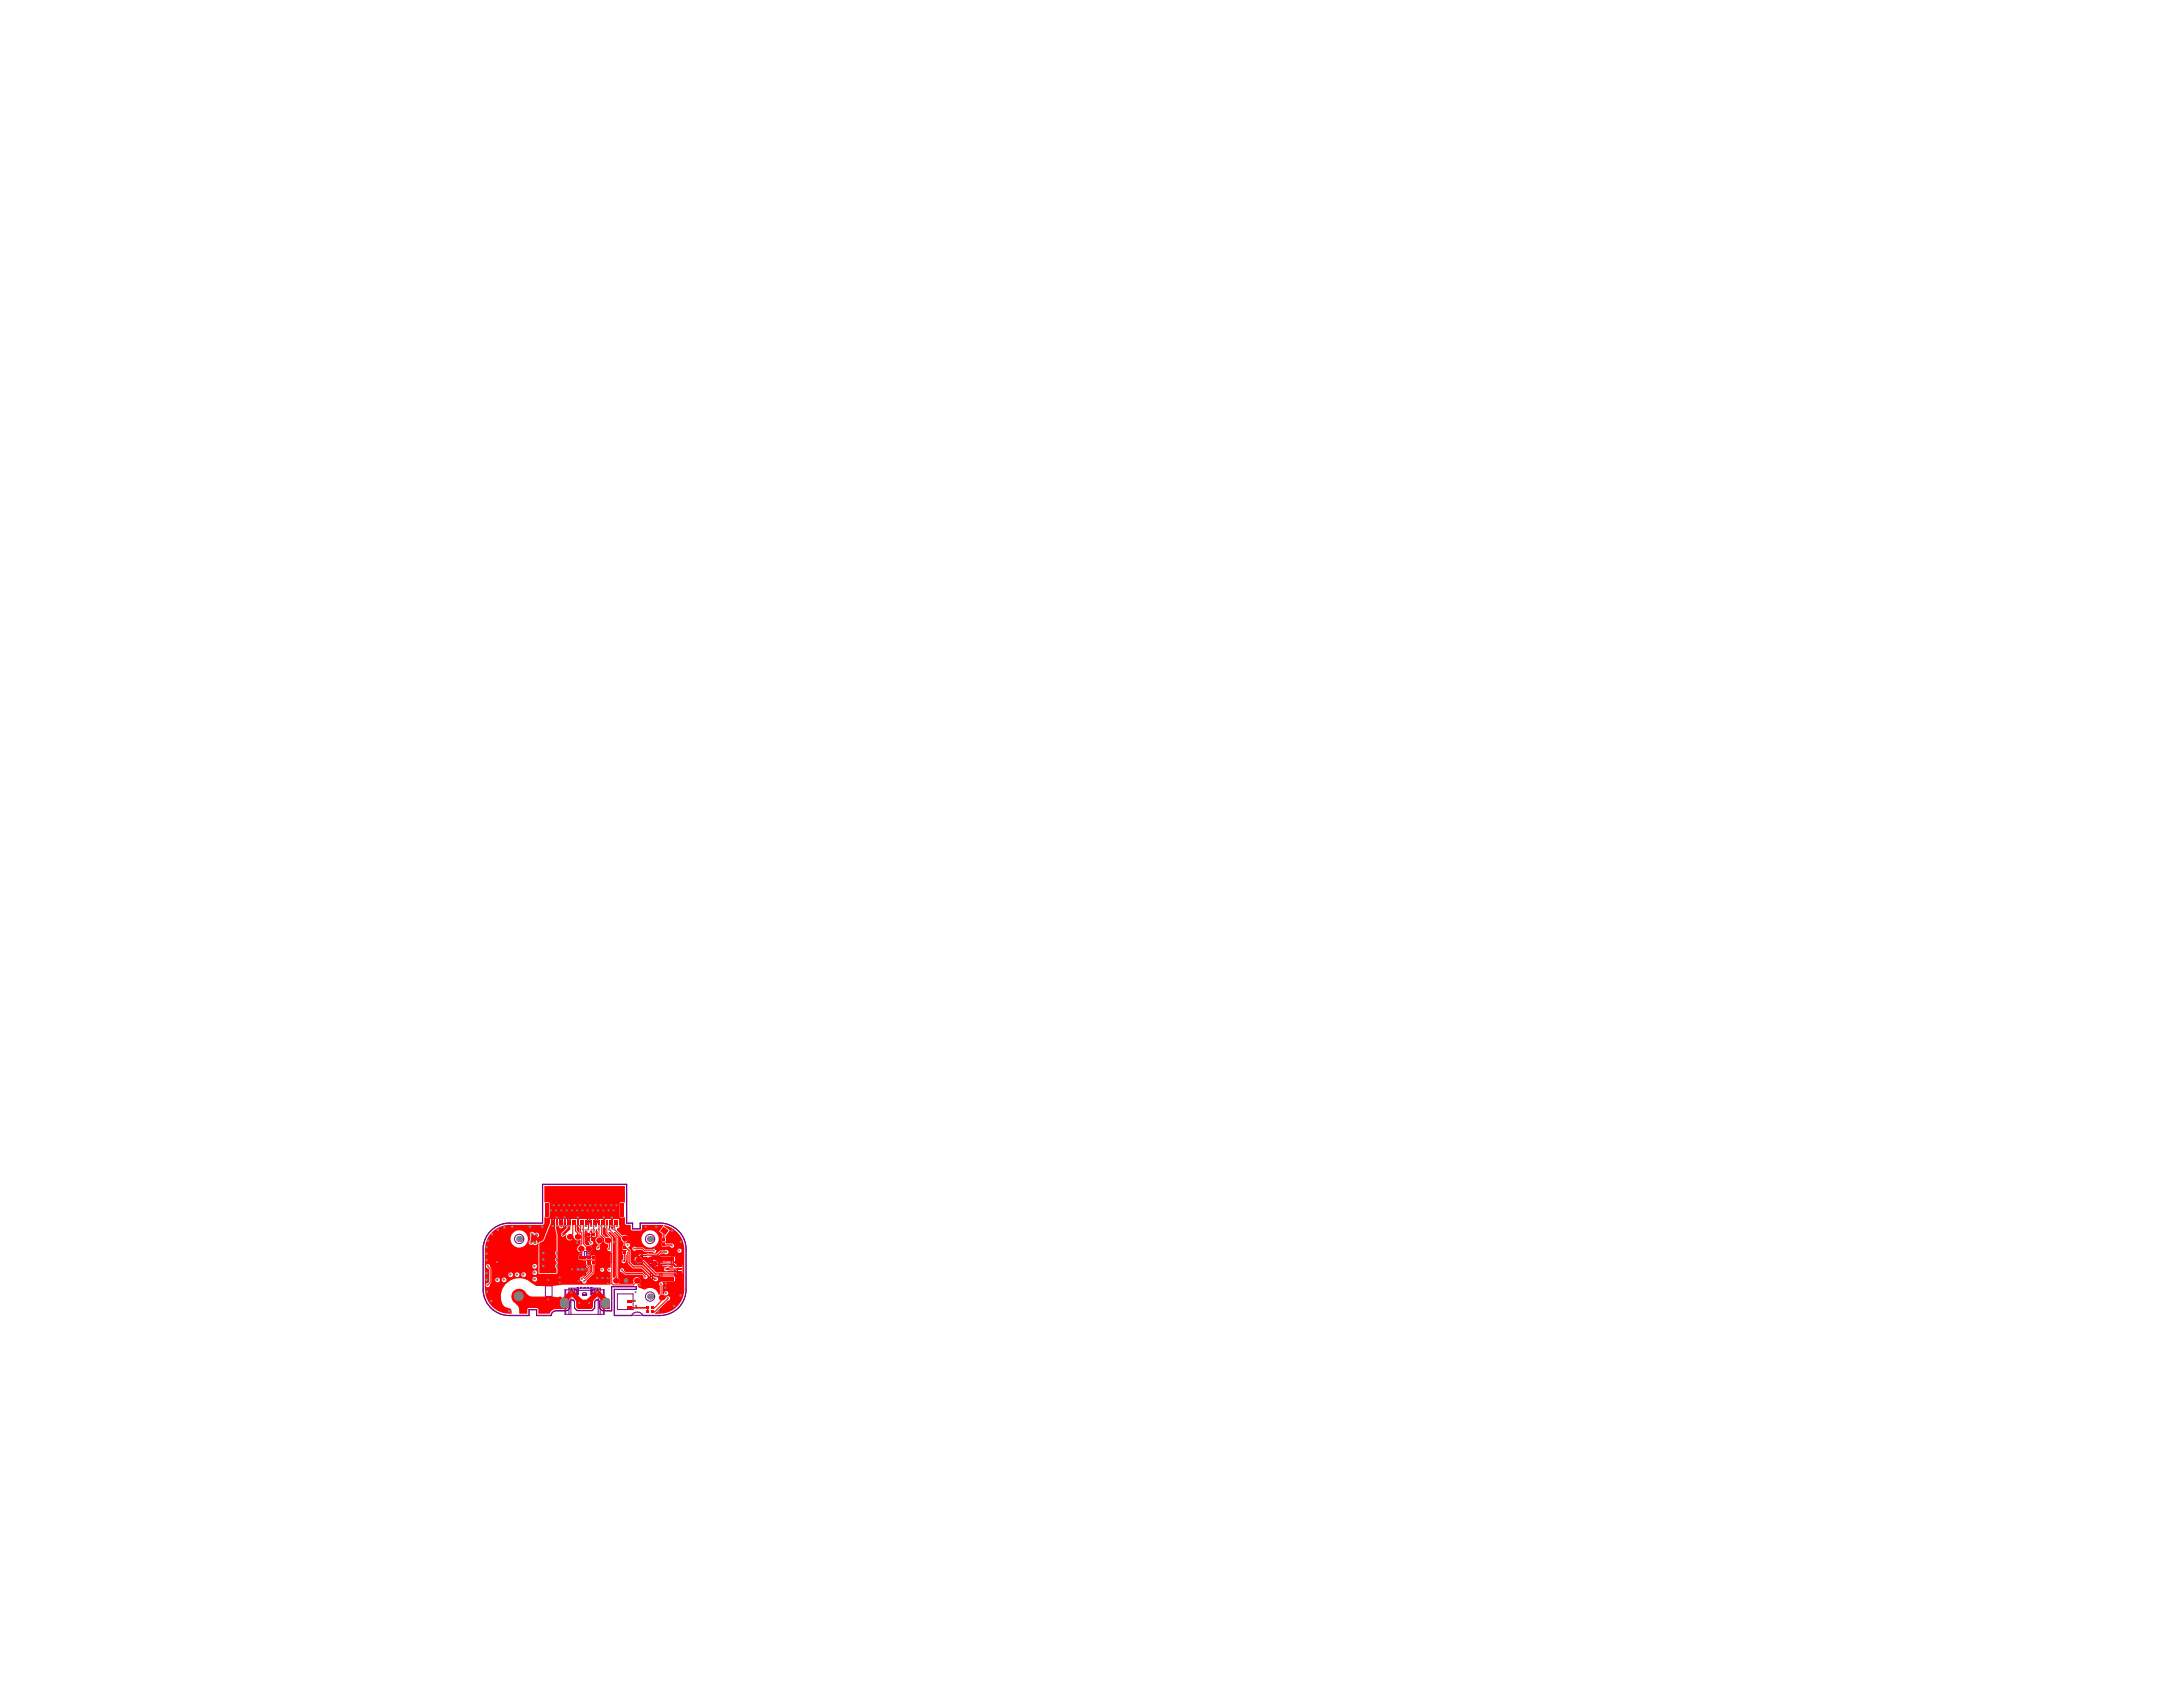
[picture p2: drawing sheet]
<svg xmlns="http://www.w3.org/2000/svg" width="279mm" height="216mm" viewBox="0 0 279 216" stroke-linecap="round" stroke-linejoin="round" font-family="sans-serif">
<g fill="none" stroke="#800080" stroke-width=".13">
<path d="M63 158.9h2.2v1h-2.2zM65.2 156.5a3.4 3.4 0 0 0-3.4 3.4v5.1a3.4 3.4 0 0 0 3.4 3.4h2.5v-.8h1v.8h1.8l.2-.4 .3-.2h1.3M65.2 156.6h4.3v-5h10.7v5h.8v.7h1v-.7h2.4M70.6 156v.4M71 156h-.4v-.2h.4v.8h-.4v-.2h.4M71.6 156h.4v-.2h-.4v.8h.4v-.2h-.4M71.9 159.9h.4M72 156v.4M72.6 155.8h.4v.8h-.4zM72.6 156.4h.4M72.6 156h.4M72.8 160h.5v1.1h-.5z"/>
<path d="M74.9 158h.8v.3h-.8zM75.1 156h.4v-.2h-.4v.7h.4v-.2h-.4M75.5 156v.3M76.2 155.8h.3v.2h-.3zM76.2 156.3h.3v.2h-.3zM76.2 156v.3M76.5 156v.3M80.6 158.4h.8v.2h-.8zM81.3 158.9h.8v.3h-.8zM83.9 159.6h.8v.3h-.8zM84.4 156.5a3.4 3.4 0 0 1 3.4 3.4M85.9 159.9h.3v.8h-.3z"/>
<path d="M63 160.8h1.4v1.5h-1.4zM63 164.3h.8v.3h-.8zM63.1 162.8h1.1v.5h-1.1zM63.2 165.1v.3h-.2v-.3h.7v.3h-.1v-.3M63.2 165.4h.4M63.3 162.8v.5M64 162.8v.5M65.1 160.2h2.2v2.2h-2.2zM65.1 160.7h2.2M65.1 161.8h2.2M65.1 162.4h2.2M65.1 160.2h2.2"/>
<path d="M67.7 160.6h.3v.9h-.3zM69.8 164.6h.9v1.3h-.9zM71.8 160.8h.1v.3h-.1zM71.9 161.5h1.1v.5h-1.1zM71.9 160.3v-.4h-.1v.4h.7v-.4h-.2v.4M71.9 160.8h.4M71.9 161.1h.4M72.1 161.5v.5M72.2 166.5v.6M72.3 166.5v.6M72.3 163.6h1v.5h-1zM72.3 166.4h-.3v.1v.6l.2 .1h.1"/>
<path d="M72.3 166.5h-.2v.6h.2M72.3 160.8h.2v.3h-.2zM72.4 165.1v3.1M72.4 163.6v.5M72.8 161.5v.5M72.8 168.2v-3.3h4v3.3M72.9 166.7v.7l-.3 .3h-1.4a.66 .66 0 0 0-.7 .6h-1.8v-.7h-1v.7h-2.5a3.3 3.3 0 0 1-3.3-3.3v-5.1a3.4 3.4 0 0 1 3.3-3.4h4.2l.1-4.9h10.7v4.9h.8v.8h.9v-.8h2.5a3.4 3.4 0 0 1 3.4 3.4v5.1a3.4 3.4 0 0 1-3.4 3.3h-5.8v-3.3h2.9v-.3h-3.2v3h-1.2l-.4-.3v-.7M73.1 165.1v3.1M73.1 164.9v.2M73.2 163.6v.5M73.2 166.4l-.2 .1-.1 .2M73.2 166.4l.3 .1v.2"/>
<path d="M73.2 166.4a.29 .29 0 0 1 .3 .3M73.2 166.4h-.2l-.1 .3M73.2 165.6h.1M73.3 165.5h.1M73.3 165.5v.1M73.3 165.6h.7M73.3 165.5h.4v.1M73.5 164.9v.2M73.5 161.8h1.4v1.4h-1.4zM73.5 163.2h1.4M73.5 165.1v.5M73.5 166.7v.7l.4 .3h1.9l.3-.3"/>
<path d="M73.6 165l.1 .1v.4M73.7 160.3h.8v.2h-.8zM73.7 160.7h.8v.3h-.8zM73.7 165.1h.1M73.7 165.1h.2M73.7 165.1h.3M73.9 164.9v-.1h.1v.1M73.9 165.1h.1M73.9 165.1v.5M74 165.1v.6M74 164.9l-.1 .8h-.6l-.1-.6M74 165.1h-1.7v3.1h5v-3.1h-1.7"/>
<path d="M74.3 164.9v-.1h.2v.1M74.6 165.7h.5M74.6 165.5h.5v.3h-.5zM74.7 164.9v-.1h.2v.1M74.8 160.2h.2v.8h-.2zM75.2 164.9v-.1h.1v.1M75.2 160.8h.4v.1h-.4zM75.2 160.2h.4v.2h-.4zM75.3 160.4v.4M75.6 160.4v.4M75.6 164.9v-.1h.2v.1M75.6 164.9l.1 .8h.7v-.6"/>
<path d="M75.6 165.1h.3M75.7 165.6h.6M75.7 165.6v-.5v.6M75.8 165.1h.1M75.9 165.3v.2M75.9 165.1h-1.9M76 165.1h.1M76 165l-.1 .3M76.1 165.5v.1M76.1 166.7v.7M76.1 165.1v.4M76.2 164.9v.2"/>
<path d="M76.3 165.5h.1M76.3 165.5h-.4v.1M76.3 165.5v.1M76.3 165.5l.1 .1M76.4 165.5h.1M76.4 165.6h.1M76.4 166.4h.2l.1 .3M76.4 166.4h-.1l-.2 .3M76.4 166.4h-.2l-.1 .3M76.4 166.4a.29 .29 0 0 1 .3 .3M76.5 164.9v.2M76.6 165.1v3.1"/>
<path d="M76.7 160.5h.6v1.1h-.6zM77.2 165.1v3.1M77.3 166.4l.2-.1 .2 .2-.1 .6-.3 .1M77.3 166.5h.3v.6h-.3M77.4 166.5v.6M77.5 166.5v.6M77.7 160.5h.5v1.1h-.5zM78.3 164.7h3.1v.3l-2.8 .1v3.2l2.2 .1a.85 .85 0 0 1 1.5 0 7 7 0 0 0 3.4-.3 3.4 3.4 0 0 0 2.1-3.1M78.3 167.7l-1 .1M79 165.6h2v2h-2zM81.2 160.3h1v.5h-1zM81.3 160.3v.5"/>
<path d="M81.4 161.4h.8v.2h-.8zM82.1 160.3v.5M83.2 161v.1M83.2 161.4v.2M83.2 161.8v.2M83.3 163h.2v.8h-.2zM83.3 161v.1M83.3 161.4v.2M83.3 161.8v.2M83.5 160.8h.9M83.5 161h-.4v.1h.4M83.5 161.8h-.4v.2h.4"/>
<path d="M83.5 161.4h-.4v.2h.4M83.5 162.2h.9M83.5 160.8v1.4M83.5 160.8h.1M83.5 162.2h.8M83.5 162.2h.1M83.5 160.8h.8M84.3 162.2h.1M84.3 160.8v1.4M84.4 161h.3v.1h-.3zM84.4 161.8h.3v.2h-.3zM84.4 161.4h.3v.2h-.3z"/>
<path d="M84.4 160.8h-.1M84.4 160.8v1.4M84.5 163h.2v.8h-.2zM84.5 161v.1M84.5 161.4v.2M84.5 161.8v.2M84.6 161v.1M84.6 161.4v.2M84.6 161.8v.2M85.9 161.1h.3v.8h-.3zM86 164.1h.2v.8h-.2zM86.4 162.7h.3v-.2h-.3v.8h.3v-.2h-.3"/>
<path d="M86.7 162.7v.4M86.7 160.8h.6v1.1h-.6z"/>
<circle cx="66.5" cy="158.6" r=".6"/>
<circle cx="83.2" cy="158.6" r=".6"/>
<circle cx="63.8" cy="161.7" r=".27"/>
<circle cx="66.5" cy="165.9" r=".6"/>
<circle cx="74" cy="162.3" r=".27"/>
<circle cx="83.2" cy="165.9" r=".6"/>
<circle cx="83.7" cy="162" r=".12"/>
</g>
<g fill="#f00">
<path d="M77.9 157.7h.2l.7 .7v4.9l-.3 .3v-.1v-5.1z"/>
<path d="M76.9 166.3h1.2l-.1 1.2h-.9l-.2-.2z"/>
<path d="M73.7 166.3h2.2v1l-.2 .2h-1.7l-.3-.2z"/>
<path d="M65.6 165.3a1.02 1.02 0 0 1 1.8 .2 .98 .98 0 0 0 .7 .4h2.6l2.1 .3-.1 .4v.7l-.2 .2h-1.3a.88 .88 0 0 0-.9 .6h-1.4v-.6l-.2-.1h-1.1l-.1 .2v.5h-1a1.55 1.55 0 0 0-.8-1.5 1.09 1.09 0 0 1-.1-1.3z"/>
<path d="M70.6 156.4h.4v.8l.2 .8v2.1a.29 .29 0 0 0-.2 .3 .29 .29 0 0 0 .2 .3v.2a.3 .3 0 0 0-.2 .3 .3 .3 0 0 0 .2 .3v.3a.3 .3 0 0 0-.2 .2 .3 .3 0 0 0 .2 .3v.6h-2.2v-3.8l.6-.3z"/>
<path d="M63 157.7a3.1 3.1 0 0 1 2.2-.9h4.3l.1-.1 .1-.9h.5l.1-.1v-1.7l-.1-.1h-.5v-2.1h10.3v2.1h-.7v1.8l.1 .1h.6v.9l.7 .1v.6l.3 .1 1.1-.1 .1-.6h2.7l-.5 .8 .4 .3-.1 1h.5v-.5h-.1v-.1l.6-.9-.8-.5 .1-.1a3.2 3.2 0 0 1 2.6 3.1v5.1a3.1 3.1 0 0 1-2.3 3l-.9 .1h-.6l1.7-1.7a.27 .27 0 0 0 .3-.3 .27 .27 0 0 0-.3-.2 .27 .27 0 0 0-.3 .3l-.1-.1v-.3v-.1a.27 .27 0 0 0 .4-.1 .27 .27 0 0 0-.3-.4 .27 .27 0 0 0-.1 .5l-.3-.1v-1.1a.27 .27 0 0 0 0-.4 .27 .27 0 0 0-.4 0 .27 .27 0 0 0 .1 .4v1.2h-.2a1.15 1.15 0 0 0-1.8-.6l-.8-.4-.2-.3a.48 .48 0 0 0 .5-.5 .48 .48 0 0 0-.5-.4 .48 .48 0 0 0-.4 .5v.2l-.1 .1h-1.8l.1-.2a.66 .66 0 0 0-.2-.7v-5.1l-.5-.6h.1l.8 .7v.3l.3 .2-.1 1.1h.5v.1h-.5l.1 1a.26 .26 0 0 0-.2 .3 .26 .26 0 0 0 .3 .3 .26 .26 0 0 0 .2-.3l.1-.8v-.4h.1l.1 1.5 .6 .6h1.1l1.5 1.5a.35 .35 0 0 0 .6-.1l-.1-.2h-.3l-1.5-1.5-1.2-.1-.4-.4v-1.4l-.3-.4v-.1a.27 .27 0 0 0 .2-.4 .27 .27 0 0 0-.4 0l-.1-.3a.47 .47 0 0 0 .2-.6 .47 .47 0 0 0-.7-.2l-.7-.6v-.2l.3-.2 .1-.2-.1-.2v-.7h-.7v1.2l-.2 .2-.2-.2 .1-1.2h-.7v.7l-.1 .2 .1 .3v.6l.4 .4v.1h-.3l-.5-.4v-.7l.2-.3-.1-.2v-.7h-3.1v.7l-.1 .2 .2 .3v.5l.1 .2-.2-.1-.1-.1a.9 .9 0 0 1-.1-1v-.7h-1.5v.7l.1 .4-.6 .7-.1 .2 .1 .2 .2 .1 .4-.3v.1a.47 .47 0 0 0 .3 .6 .47 .47 0 0 0 .6-.4l.1 .1a.48 .48 0 0 0 .7 .2l.1 .1v.4l-.1 .3a.45 .45 0 0 0-.3 .4 .45 .45 0 0 0 .3 .5v.4h-.2v.5h2.2v-.5h-.6v-.5h.1a.47 .47 0 0 0 0-.6 .47 .47 0 0 0-.6-.2l-.3-.3v-1.5l.2-.3 .1 .3 .2 .1h-.2v1.1h.1l.2 .3a.26 .26 0 0 0 .2 .2 .26 .26 0 0 0 .3-.2 .26 .26 0 0 0-.2-.3l-.1-1.1h-.2l.2-.2 .1-.2 .2 .3v.1h-.1v.6h.5v-.6h-.1v-.1l.1-.3 .2 .3v.7a.46 .46 0 0 0-.3 .5 .46 .46 0 0 0 .3 .4v.3h-.1a.27 .27 0 0 0-.1 .3 .27 .27 0 0 0 .3 .2 .27 .27 0 0 0 .2-.3v-.1a.63 .63 0 0 1 .3-.6v-.4l-.3-.3v-.2h.1l.5 .4a.51 .51 0 0 0 .4 .8l-.1 .7 .2 .1 .3 .1v2l-.1 .1a.27 .27 0 0 0-.4 .2 .27 .27 0 0 0 .4 .3h.1l-.1 1.6h-6.1l-1.3 .2h-2.1l-.6-.4a2.32 2.32 0 0 0-3-.1 2.32 2.32 0 0 0-.5 3.1l.7 .2a.57 .57 0 0 1 .3 .7 3.2 3.2 0 0 1-3.4-3.1v-5.2a3.2 3.2 0 0 1 .9-2.1zM71.4 156v.8a.44 .44 0 0 0 .5 .4l.3-.5v-.7zM67.9 157.7l-.1 .2 .1 .3-.1 .5a.33 .33 0 0 0-.1 .4 .33 .33 0 0 0 .5 .1 .35 .35 0 0 0 .5 .1 .35 .35 0 0 0 0-.6 .53 .53 0 0 1 .3-.5 .3 .3 0 0 0-.1-.4 .3 .3 0 0 0-.4 .1l-.3-.2zM82.1 158.6a1.11 1.11 0 0 0 2.2 0 1.11 1.11 0 0 0-2.2 0zM65.3 158.6a1.15 1.15 0 0 0 2.3 0 1.15 1.15 0 0 0-2.3 0zM84.7 159v.5h1.1a.27 .27 0 0 0 .3 .2 .27 .27 0 0 0 .2-.4 .27 .27 0 0 0-.4-.2zM86.7 160.1a.26 .26 0 0 0 .5 0 .26 .26 0 0 0-.5 0zM81 159.6a.27 .27 0 0 0 0 .4 .27 .27 0 0 0 .4 0h.8l.3 .2h1a.26 .26 0 0 0 .4 .1 .26 .26 0 0 0 0-.4 .26 .26 0 0 0-.4 0h-.9l-.3-.2h-.9l-.2-.2zM81.4 160.9a.46 .46 0 0 0-.1 .6 .46 .46 0 0 0 .6 .1h.3l1.7 1.6h2.5l.3-.2h.6v-1.1h-.7l-.3-.3-.8-.1-1.4 .1a.47 .47 0 0 0-.6-.3 .47 .47 0 0 0-.2 .7 .47 .47 0 0 0 .7 0l1.5 .1 .6-.1 .1 .2h-.5a.56 .56 0 0 0-.7 .1 .33 .33 0 0 0 .1 .4 .33 .33 0 0 0 .4-.1h1v.1l-.2 .2h-2.3l-1.5-1.6a.34 .34 0 0 1-.4-.5h.6l.2 .1 .2-.1h1l.5-.4h.5a.29 .29 0 0 0 .4 0 .29 .29 0 0 0 0-.4 .29 .29 0 0 0-.4 0l-.6 .1-.4 .4-1.2-.1-.2 .1h-.7zM84.5 160.9v.4l.1 .1h1.8v-.5l-.1-.1zM68.1 162.1a.3 .3 0 0 0 .6 0 .3 .3 0 0 0-.6 0zM76.8 162.5a.27 .27 0 0 0 .5 0 .27 .27 0 0 0-.5 0zM70.4 156v.4l-.9 2.3-.6 .4v3.8l.1 .1h2.2l.2-.1-.1-.7a.25 .25 0 0 1-.1-.2 .25 .25 0 0 1 .2-.2l-.1-.4a.25 .25 0 0 1-.2-.2 .25 .25 0 0 1 .3-.3v-.2a.3 .3 0 0 1-.3-.3 .3 .3 0 0 1 .3-.3v-2.1l-.3-1.1 .1-.9zM68.1 162.9a.35 .35 0 0 0 .7 0 .35 .35 0 0 0-.7 0zM66.7 163.1a.3 .3 0 0 0 .6 0 .3 .3 0 0 0-.6 0zM65.9 163.1a.3 .3 0 0 0 .6 0 .3 .3 0 0 0-.6 0zM65.1 163.2a.3 .3 0 0 0 .6 0 .3 .3 0 0 0-.6 0zM79.4 162.4v.3l.6 .4h2.1l.3 .2a.27 .27 0 0 0 .2 .4 .27 .27 0 0 0 .3-.3 .27 .27 0 0 0-.3-.2l-.4-.4h-2.1l-.4-.5zM74.6 161.3v.5h.1l.6 .5v.4l-.8 .7a.31 .31 0 0 0-.3 .4 .31 .31 0 0 0 .3 .2 .26 .26 0 0 0 .4 .3 .26 .26 0 0 0 .1-.4l1.1-1v-1.1h.1v-.5h-.6v.5h.2v1l-.9 .9-.2-.1 .8-.8v-.5l-.4-.5v-.5zM84.5 163.4v.5l.1 .1 1.8-.1v-.4l-.1-.1zM68.2 163.7a.3 .3 0 0 0 .6 0 .3 .3 0 0 0-.6 0zM64.2 163.8a.3 .3 0 0 0 .6 0 .3 .3 0 0 0-.6 0zM63.4 163.8a.31 .31 0 0 0 .6 0 .31 .31 0 0 0-.6 0zM62.3 161.9l-.1 .3 .4 .2v1.7l-.2 .1a.26 .26 0 0 0-.2 .3 .26 .26 0 0 0 .3 .2 .26 .26 0 0 0 .2-.3l.2-.2v-1.9l-.2-.1v-.3l-.2-.1z"/>
</g>
<g fill="none" stroke="#f00" stroke-width=".13">
<path d="M73.3 157.9l-.4 .4M73.7 156.9h.1M73.7 157.5l.2 .3v.5M73.7 156.4v.5M74.3 157.7l.2 .1M74.3 156.4v.5M74.5 159.2l-.2 .1v.5M74.7 157.4h.1M75 156.9h.1M75 156.4v.5M75.4 158.8l.3 .3M75.4 158v.5"/>
<path d="M75.7 156.9h.1M75.7 156.4v.5M76 157.4v.6M76.7 158.7h.1M76.7 158.7v.9l-.2 .1M77 156.4v.5M77.7 157.8l.6 .6M77.7 156.4v.5M77.8 158.7l.2 .3v.9M80 158.7v1h.2M62.4 164.4v.1M62.5 162.1h.1"/>
<path d="M62.7 162.4v1.7M74.3 160.9h.1M74.5 163.7h.1M75.4 160.9h.5M78.3 164.3l.2 .1M78.8 163.5v.4M79.6 162.5v.1M82.2 163l.4 .4"/>
</g>
<path d="M68.7 158.1h.1M71.7 156.3v.3M71.8 156.4v.5M71.9 156.3v.3M71.9 156.7l-.1 .1-.1-.1" fill="none" stroke="#f00" stroke-width=".34"/>
<path d="M70.6 156.4v.3M71 156.4v.3M71.3 156.4v.5M72.3 156.4v.5M72.6 156.4v.3l.2 .2 .2-.2v-.3M76.3 156.4v.5M78.3 156.4v.5M83.5 167.9h.3M83.5 167.4h.3" fill="none" stroke="#f00" stroke-width=".14"/>
<path d="M72.8 156.9h.1M85.9 159.3l.1 .1M79.8 161.4h.1M80.5 161.6l.6 .5M80.5 167.3l.1 .1M81.9 161.5h.4M82 160.7h.9M82.9 167.4v.5M83.8 163.7h.2M84.5 160.2h.8M87 162.7h-.3l-.3 .3" fill="none" stroke="#f00" stroke-width=".17"/>
<path d="M80.5 166.5h.8M81.4 167.1v.3" fill="none" stroke="#f00" stroke-width=".2"/>
<path d="M83.8 161.6l-.1 .1M86.2 161.8l.3 .3h.5" fill="none" stroke="#f00" stroke-width=".24"/>
<path d="M85.3 162.4h.2" fill="none" stroke="#f00" stroke-width=".27"/>
<circle cx="68.3" cy="158.5" r=".17" fill="#f00"/>
<path d="M68.3 158.5l.2 .6" fill="none" stroke="#f00" stroke-width=".34"/>
<circle cx="68.3" cy="158.5" r=".17" fill="#f00"/>
<path d="M68.1 157.9l.2 .6M68.3 158.5l-.3 .5M68.7 158.1l-.4 .4M72.8 156.9v.4l-.7 .7" fill="none" stroke="#f00" stroke-width=".34"/>
<path d="M71.7 166.3v.9M72.2 166.8v-.4l1-1 1 1.1v.3M77.5 166.8v-.4l-1-1-1 1.1v.3" fill="none" stroke="#f00" stroke-width=".66"/>
<path d="M70.6 156.7l.2 .2 .2-.2M71.3 155.8v.6M72.3 155.8v.6M74 155.8v.6M77.3 155.8v.6M78.3 155.8v.6M84.6 164.3v2.2l-.8 .9M85.5 166.2l-1.7 1.7" fill="none" stroke="#f00" stroke-width=".14"/>
<g fill="none" stroke="#f00" stroke-width=".13">
<path d="M73.3 156.4v1.5M73.7 156.9v.6M74.3 156.9v.8M74.3 159.8v1.1M74.5 157.8v1.4M74.7 156.4v2.8l.7 .7v1M75.3 156.4v1M75.4 158.5v.3M76 156.4v1M76.7 156.4v2.3M77 156.9v1.1l.8 .7M77.7 156.9v.9"/>
<path d="M78 156.4v1l1 .9v5.1l-.2 .1M78.3 158.4v5.9M78.7 156.4v1l1.2 1.3M79 156.4v.5M81.2 159.8h1.1l.2 .3h1.2M62.5 162.1l.2 .3M62.7 164.1l-.3 .3M74.3 160.9h.6M74.9 161.6v.1l.5 .6v.4l-.9 1M75.9 161.6v1.3l-1.1 1.1M79.6 162.6l.4 .4h2.2M81.5 164l-.4 .4h-2.6"/>
</g>
<path d="M80.2 159.7l.3 .4v1.5M85 157.6v1M85 159.3h.9M80 160.3v1l-.2 .1M81.1 162.1h1.1l1.6 1.6M82 160.7l-.3 .3v.2l.2 .3M82.3 161.5l1.6 1.5h2.5M84.5 160.2l-.4 .4h-1.2M85.5 162.4h1.5" fill="none" stroke="#f00" stroke-width=".17"/>
<path d="M86.6 158.6h.3l.3 .3" fill="none" stroke="#f00" stroke-width=".15"/>
<path d="M83.7 161.8h2.5" fill="none" stroke="#f00" stroke-width=".24"/>
<path d="M80.6 167.4h2.3" fill="none" stroke="#f00" stroke-width=".2"/>
<g fill="#f00">
<path d="M69.8 154h.4v1.7h-.4z" fill-rule="evenodd"/>
<path d="M79.4 154h.4v1.7h-.4z" fill-rule="evenodd"/>
<path d="M84.6 163.5h1.7v.4h-1.7z" fill-rule="evenodd"/>
<path d="M84.6 160.9h1.7v.4h-1.7z" fill-rule="evenodd"/>
</g>
<g fill="#808080">
<circle cx="63.6" cy="161.5" r=".13"/>
<circle cx="79.5" cy="162.5" r=".13"/>
<circle cx="79.8" cy="161.4" r=".13"/>
<circle cx="66.4" cy="165.9" r=".64"/>
<circle cx="80.3" cy="159.3" r=".13"/>
<circle cx="81.1" cy="159.8" r=".14"/>
<circle cx="83.7" cy="160" r=".14"/>
<circle cx="81.9" cy="164.5" r=".14"/>
<circle cx="81.3" cy="165.4" r=".13"/>
<circle cx="84.6" cy="164.3" r=".13"/>
<circle cx="82.6" cy="163.4" r=".13"/>
<circle cx="68.1" cy="157.9" r=".17"/>
<circle cx="68.4" cy="159" r=".17"/>
<circle cx="87.1" cy="158.9" r=".16"/>
<circle cx="86" cy="159.4" r=".14"/>
<circle cx="86.9" cy="160" r=".13"/>
<circle cx="85.2" cy="162.4" r=".15"/>
<circle cx="85.5" cy="161.8" r=".15"/>
<circle cx="82.7" cy="157" r=".14"/>
<circle cx="84.3" cy="167.9" r=".17"/>
<circle cx="73.8" cy="159" r=".15"/>
<circle cx="74.9" cy="162.4" r=".14"/>
<circle cx="74.4" cy="163.7" r=".14"/>
<circle cx="74.7" cy="164" r=".13"/>
<circle cx="81.4" cy="167.1" r=".14"/>
<circle cx="65.6" cy="157" r=".17"/>
<circle cx="64.6" cy="157.1" r=".17"/>
<circle cx="63.7" cy="157.4" r=".16"/>
<circle cx="76.4" cy="163.6" r=".14"/>
<circle cx="77" cy="162.5" r=".14"/>
<circle cx="74.6" cy="157.4" r=".15"/>
<circle cx="72.8" cy="156.9" r=".15"/>
<circle cx="72.3" cy="156.9" r=".15"/>
<circle cx="75.9" cy="157.4" r=".15"/>
<circle cx="76.3" cy="156.9" r=".15"/>
<circle cx="77" cy="156.9" r=".15"/>
<circle cx="75.6" cy="156.9" r=".15"/>
<circle cx="75.3" cy="157.4" r=".15"/>
<circle cx="74.3" cy="156.9" r=".15"/>
<circle cx="74.9" cy="156.9" r=".15"/>
<circle cx="76.6" cy="157.4" r=".15"/>
<circle cx="72" cy="158" r=".13"/>
<circle cx="71.8" cy="156.9" r=".15"/>
<circle cx="71.3" cy="156.9" r=".15"/>
<circle cx="70.8" cy="156.9" r=".15"/>
<circle cx="85.3" cy="167.3" r=".3"/>
<circle cx="63.8" cy="167.3" r=".17"/>
<circle cx="62.4" cy="164.4" r=".13"/>
<circle cx="62.4" cy="162" r=".13"/>
<circle cx="62.3" cy="163.8" r=".17"/>
<circle cx="62.3" cy="162.9" r=".16"/>
<circle cx="64.5" cy="163.8" r=".16"/>
<circle cx="66.1" cy="163.1" r=".17"/>
<circle cx="65.3" cy="163.1" r=".17"/>
<circle cx="67" cy="163.1" r=".17"/>
<circle cx="67.9" cy="159" r=".17"/>
<circle cx="71.3" cy="161.2" r=".17"/>
<circle cx="71.3" cy="160.3" r=".17"/>
<circle cx="71.3" cy="162" r=".17"/>
<circle cx="70.2" cy="166.3" r=".13"/>
<circle cx="85.2" cy="164.2" r=".15"/>
<circle cx="73.9" cy="155.8" r=".15"/>
<circle cx="77.6" cy="156.9" r=".15"/>
<circle cx="78" cy="157.4" r=".15"/>
<circle cx="78.3" cy="156.9" r=".15"/>
<circle cx="77.3" cy="155.8" r=".15"/>
<circle cx="72.3" cy="155.8" r=".15"/>
<circle cx="71.3" cy="155.8" r=".15"/>
<circle cx="78.3" cy="155.8" r=".15"/>
<circle cx="77.1" cy="163.6" r=".14"/>
<circle cx="77.8" cy="163.6" r=".13"/>
<circle cx="69.5" cy="161.2" r=".17"/>
<circle cx="77.8" cy="164.2" r=".13"/>
<circle cx="77.9" cy="162.5" r=".14"/>
<circle cx="85.2" cy="164.8" r=".15"/>
<circle cx="85.2" cy="160.2" r=".15"/>
<circle cx="83.9" cy="163.7" r=".14"/>
<circle cx="79" cy="156.9" r=".15"/>
<circle cx="78.6" cy="157.4" r=".15"/>
<circle cx="62.3" cy="160.4" r=".17"/>
<circle cx="62.3" cy="161.3" r=".17"/>
<circle cx="62.3" cy="159.6" r=".17"/>
<circle cx="78.6" cy="159" r=".15"/>
<circle cx="77.9" cy="159.8" r=".13"/>
<circle cx="80.1" cy="163.9" r=".3"/>
<circle cx="81.5" cy="163.9" r=".3"/>
<circle cx="78.8" cy="163.9" r=".3"/>
<circle cx="68.7" cy="158" r=".17"/>
<circle cx="68.4" cy="162.9" r=".17"/>
<circle cx="68.4" cy="162" r=".17"/>
<circle cx="68.4" cy="163.7" r=".17"/>
<circle cx="63.6" cy="163.8" r=".17"/>
<circle cx="85.2" cy="165.5" r=".14"/>
<circle cx="85.5" cy="166.1" r=".13"/>
<circle cx="75.4" cy="166.7" r=".14"/>
<circle cx="70.2" cy="163.8" r=".14"/>
<circle cx="74.1" cy="166.8" r=".13"/>
<circle cx="76.4" cy="165.4" r=".14"/>
<circle cx="73.1" cy="165.4" r=".13"/>
<circle cx="76.5" cy="159.7" r=".13"/>
<circle cx="75.6" cy="159" r=".14"/>
<circle cx="69.5" cy="162" r=".17"/>
<circle cx="69.5" cy="160.4" r=".17"/>
<circle cx="75.5" cy="162" r=".13"/>
<circle cx="71.6" cy="164.1" r=".13"/>
<circle cx="74.1" cy="164" r=".13"/>
<circle cx="62.3" cy="165.3" r=".17"/>
<circle cx="62.9" cy="166.5" r=".17"/>
<circle cx="67.8" cy="157" r=".17"/>
<circle cx="69.4" cy="157" r=".17"/>
<circle cx="65.2" cy="167.8" r=".17"/>
<circle cx="84" cy="157" r=".17"/>
<circle cx="87.1" cy="165.8" r=".17"/>
<circle cx="86.3" cy="167.1" r=".17"/>
<circle cx="71.6" cy="163.5" r=".14"/>
<circle cx="73.2" cy="162.4" r=".14"/>
<circle cx="70.5" cy="154.9" r=".14"/>
<circle cx="70.8" cy="154.2" r=".13"/>
<circle cx="71.2" cy="154.9" r=".14"/>
<circle cx="71.5" cy="154.2" r=".14"/>
<circle cx="71.9" cy="154.9" r=".13"/>
<circle cx="72.2" cy="154.2" r=".14"/>
<circle cx="72.5" cy="154.9" r=".14"/>
<circle cx="72.9" cy="154.2" r=".13"/>
<circle cx="73.2" cy="154.9" r=".14"/>
<circle cx="73.5" cy="154.2" r=".14"/>
<circle cx="73.9" cy="154.9" r=".14"/>
<circle cx="74.2" cy="154.2" r=".13"/>
<circle cx="74.5" cy="154.9" r=".14"/>
<circle cx="74.9" cy="154.2" r=".14"/>
<circle cx="75.2" cy="154.9" r=".13"/>
<circle cx="75.5" cy="154.2" r=".14"/>
<circle cx="75.9" cy="154.9" r=".14"/>
<circle cx="76.2" cy="154.2" r=".13"/>
<circle cx="76.5" cy="154.9" r=".14"/>
<circle cx="76.9" cy="154.2" r=".14"/>
<circle cx="77.2" cy="154.9" r=".13"/>
<circle cx="77.5" cy="154.2" r=".14"/>
<circle cx="77.9" cy="154.9" r=".14"/>
<circle cx="78.2" cy="154.2" r=".13"/>
<circle cx="78.6" cy="154.9" r=".14"/>
<circle cx="78.9" cy="154.2" r=".14"/>
<circle cx="81.2" cy="166.5" r=".14"/>
<circle cx="82.9" cy="160.6" r=".13"/>
<circle cx="62.5" cy="158.8" r=".17"/>
<circle cx="63" cy="158" r=".17"/>
<circle cx="86" cy="157.5" r=".17"/>
<circle cx="74.5" cy="162.5" r=".17"/>
<circle cx="73.9" cy="162.5" r=".17"/>
<circle cx="66.5" cy="158.6" r=".4"/>
<circle cx="72.2" cy="166.9" r=".5"/>
<circle cx="72.2" cy="166.6" r=".5"/>
<circle cx="77.5" cy="166.6" r=".5"/>
<circle cx="77.5" cy="166.9" r=".5"/>
<circle cx="83.2" cy="165.9" r=".4"/>
<circle cx="83.2" cy="158.6" r=".4"/>
</g>
<g fill="#808080">
<path d="M71.7 166.6l.5-.5 .5 .5v.3l-.5 .5-.5-.5z" fill-rule="evenodd"/>
<path d="M77 166.6l.5-.5 .5 .5v.3l-.5 .5-.5-.5z" fill-rule="evenodd"/>
</g>
<g fill="#f00">
<path d="M70.5 156.1h.3v.6h-.3z" fill-rule="evenodd"/>
<path d="M71.9 156.1h.2v.6h-.2z" fill-rule="evenodd"/>
<path d="M71.5 156.1h.3v.6h-.3z" fill-rule="evenodd"/>
<path d="M71.2 156.1h.2v.6h-.2z" fill-rule="evenodd"/>
<path d="M73.2 156.1h.2v.6h-.2z" fill-rule="evenodd"/>
<path d="M72.9 156.1h.2v.6h-.2z" fill-rule="evenodd"/>
<path d="M72.5 156.1h.3v.6h-.3z" fill-rule="evenodd"/>
<path d="M74.1 161.4h.4v.3h-.4z" fill-rule="evenodd"/>
<path d="M74.1 160.8h.4v.3h-.4z" fill-rule="evenodd"/>
<path d="M74.5 156.1h.3v.6h-.3z" fill-rule="evenodd"/>
<path d="M74.2 156.1h.2v.6h-.2z" fill-rule="evenodd"/>
<path d="M73.9 156.1h.2v.6h-.2z" fill-rule="evenodd"/>
<path d="M75.2 161.4h.4v.3h-.4z" fill-rule="evenodd"/>
<path d="M75.7 161.4h.4v.3h-.4z" fill-rule="evenodd"/>
<path d="M75.2 160.8h.4v.3h-.4z" fill-rule="evenodd"/>
<path d="M75.7 160.8h.4v.3h-.4z" fill-rule="evenodd"/>
<path d="M75.9 157.8h.3v.4h-.3z" fill-rule="evenodd"/>
<path d="M75.2 157.8h.3v.4h-.3z" fill-rule="evenodd"/>
<path d="M75.9 156.1h.2v.6h-.2z" fill-rule="evenodd"/>
<path d="M75.5 156.1h.3v.6h-.3z" fill-rule="evenodd"/>
<path d="M75.2 156.1h.2v.6h-.2z" fill-rule="evenodd"/>
<path d="M77.2 156.1h.2v.6h-.2z" fill-rule="evenodd"/>
<path d="M76.9 156.1h.2v.6h-.2z" fill-rule="evenodd"/>
<path d="M76.5 156.1h.3v.6h-.3z" fill-rule="evenodd"/>
<path d="M78.6 156.1h.2v.6h-.2z" fill-rule="evenodd"/>
<path d="M78.2 156.1h.3v.6h-.3z" fill-rule="evenodd"/>
<path d="M77.9 156.1h.2v.6h-.2z" fill-rule="evenodd"/>
<path d="M79.8 160.2h.3v.3h-.3z" fill-rule="evenodd"/>
<path d="M79.8 159.5h.3v.4h-.3z" fill-rule="evenodd"/>
<path d="M83.4 167.2h.3v.3h-.3z" fill-rule="evenodd"/>
<path d="M84.8 159.1h.3v.3h-.3z" fill-rule="evenodd"/>
<path d="M75.2 158.3h.3v.4h-.3z" fill-rule="evenodd"/>
<path d="M75.9 158.3h.3v.4h-.3z" fill-rule="evenodd"/>
<path d="M83.4 167.7h.3v.4h-.3z" fill-rule="evenodd"/>
<path d="M84.8 158.5h.3v.3h-.3z" fill-rule="evenodd"/>
<path d="M84.9 157l.7 .5-.4 .6-.7-.5z" fill-rule="evenodd"/>
<path d="M74.7 161.4h.3v.3h-.3z" fill-rule="evenodd"/>
<path d="M72.1 161.4h.8v1.1h-.8z" fill-rule="evenodd"/>
<path d="M74.7 160.8h.3v.3h-.3z" fill-rule="evenodd"/>
<path d="M72.1 160h.8v1.1h-.8z" fill-rule="evenodd"/>
<path d="M74.9 156.1h.2v.6h-.2z" fill-rule="evenodd"/>
<path d="M73.5 156.1h.3v.6h-.3z" fill-rule="evenodd"/>
<path d="M72.2 156.1h.2v.6h-.2z" fill-rule="evenodd"/>
<path d="M70.8 156.1h.3v.6h-.3z" fill-rule="evenodd"/>
<path d="M80.3 167.2h.5v.3h-.5z" fill-rule="evenodd"/>
<path d="M80.3 166.4h.5v.3h-.5z" fill-rule="evenodd"/>
<path d="M78.9 156.1h.2v.6h-.2z" fill-rule="evenodd"/>
<path d="M77.5 156.1h.3v.6h-.3z" fill-rule="evenodd"/>
<path d="M76.2 156.1h.2v.6h-.2z" fill-rule="evenodd"/>
<path d="M82.7 167.2h.3v.3h-.3z" fill-rule="evenodd"/>
<path d="M86.7 163h.5v.2h-.5z" fill-rule="evenodd"/>
<path d="M86.7 162.3h.6v.2h-.6z" fill-rule="evenodd"/>
<path d="M86.7 161.9h.5v.3h-.5z" fill-rule="evenodd"/>
<path d="M86.7 161.6h.6v.3h-.6z" fill-rule="evenodd"/>
<path d="M82.7 167.7h.3v.4h-.3z" fill-rule="evenodd"/>
<path d="M86.7 162.6h.6v.3h-.6z" fill-rule="evenodd"/>
<path d="M70 161.4h.9v1.1h-.9z" fill-rule="evenodd"/>
<path d="M70 160h.9v1.1h-.9z" fill-rule="evenodd"/>
<path d="M86.2 157.9l.7 .5-.4 .6-.7-.5z" fill-rule="evenodd"/>
</g>
<g fill="#f00">
<circle cx="83.7" cy="161.7" r=".37"/>
<circle cx="85.3" cy="167.3" r=".37"/>
<circle cx="72.9" cy="158.3" r=".37"/>
<circle cx="74.3" cy="159.8" r=".37"/>
<circle cx="75.3" cy="159.8" r=".37"/>
<circle cx="63.9" cy="167.3" r=".37"/>
<circle cx="69.6" cy="159.5" r=".37"/>
<circle cx="84.7" cy="166.1" r=".37"/>
<circle cx="68.3" cy="158.5" r=".37"/>
<circle cx="73.9" cy="158.3" r=".37"/>
<circle cx="78.8" cy="163.9" r=".37"/>
<circle cx="79.9" cy="158.5" r=".37"/>
<circle cx="77.8" cy="158.7" r=".37"/>
<circle cx="76.7" cy="158.7" r=".37"/>
<circle cx="81.7" cy="161.2" r=".37"/>
<circle cx="81.5" cy="163.9" r=".37"/>
</g>
</svg>
